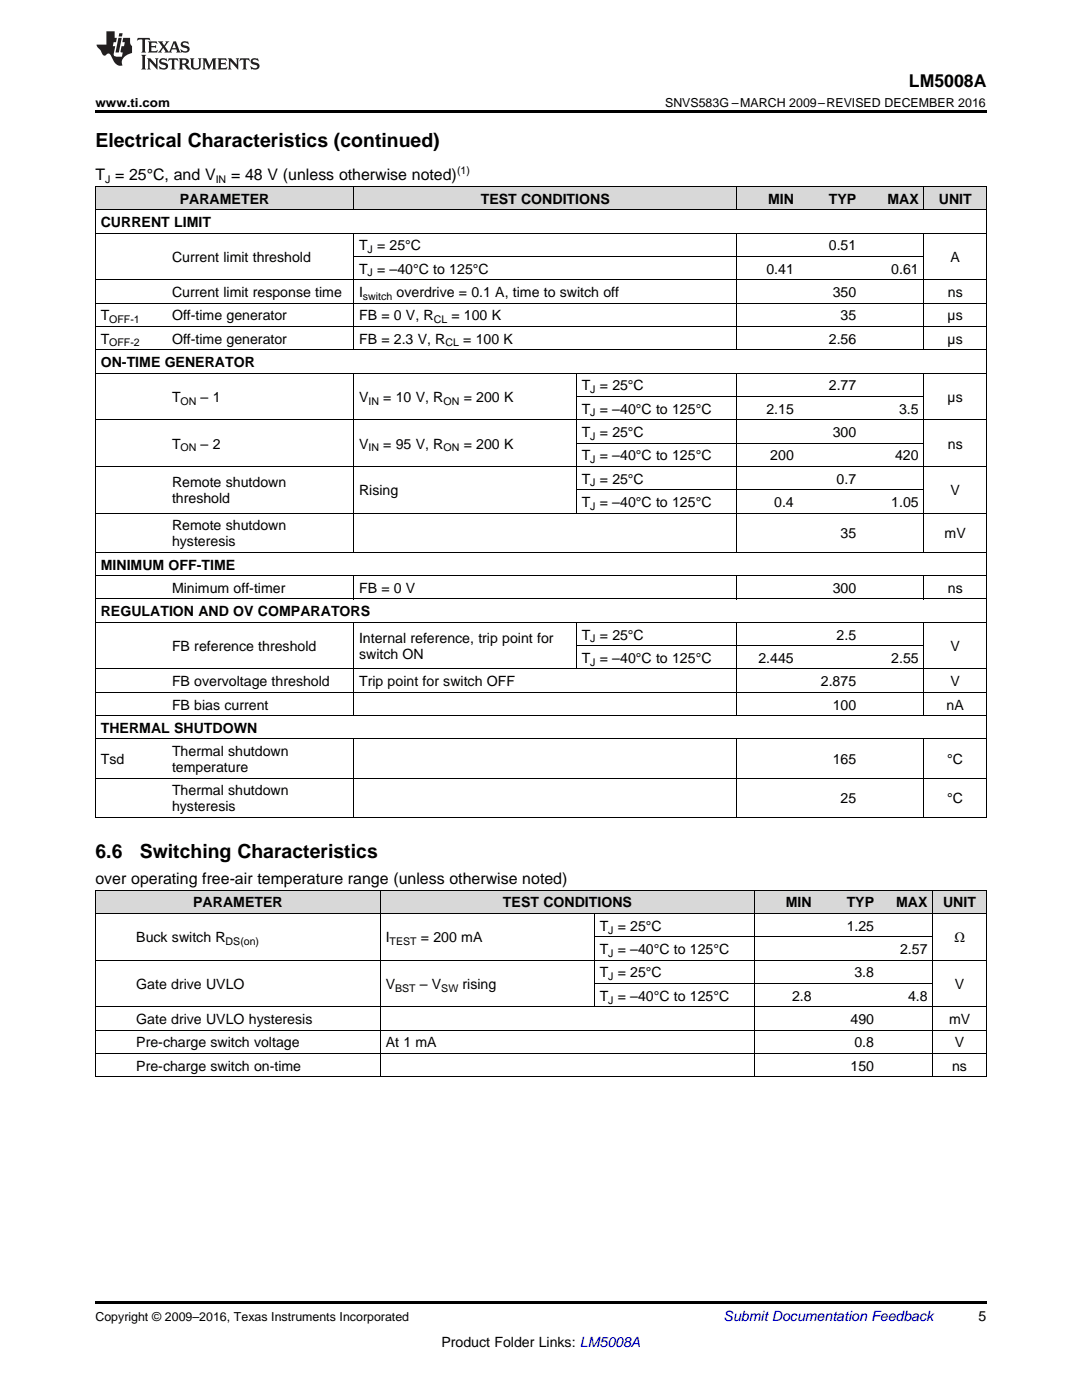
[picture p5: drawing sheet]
<svg xmlns="http://www.w3.org/2000/svg" width="216mm" height="279mm" viewBox="0 0 216 279" stroke-linecap="round" stroke-linejoin="round" font-family="sans-serif">
<defs><g id="words">
<g font-size="3.9">
<text x="19" y="29.3">Electrical Characteristics (continued)</text>
<text x="19" y="171.3">6.6</text>
<text x="27.9" y="171.3">Switching Characteristics</text>
</g>
<text font-size="3.5" x="181.4" y="17.3">LM5008A</text>
<g font-size="3.2">
<text x="19" y="36">T = 25°C, and V</text>
<text x="46.1" y="36">= 48 V (unless otherwise noted)</text>
<text x="19" y="176.4">over operating free-air temperature range (unless otherwise noted)</text>
</g>
<g font-size="2.8">
<text x="35.9" y="40.6">PARAMETER</text>
<text x="95.9" y="40.6">TEST CONDITIONS</text>
<text x="153.2" y="40.6">MIN</text>
<text x="165.4" y="40.6">TYP</text>
<text x="177.1" y="40.6">MAX</text>
<text x="187.3" y="40.6">UNIT</text>
<text x="20.1" y="45.3">CURRENT LIMIT</text>
<text x="34.3" y="52.3">Current limit threshold</text>
<text x="71.6" y="50">T = 25°C</text>
<text x="165.4" y="50">0.51</text>
<text x="189.7" y="52.3">A</text>
<text x="34.3" y="59.3">Current limit response time</text>
<text x="71.6" y="54.6">T = –40°C to 125°C</text>
<text x="71.6" y="59.3">I</text>
<text x="79.1" y="59.3">overdrive = 0.1 A, time to switch off</text>
<text x="152.9" y="54.6">0.41</text>
<text x="166.2" y="59.3">350</text>
<text x="177.8" y="54.6">0.61</text>
<text x="189.1" y="59.3">ns</text>
<text x="20.1" y="63.9">T</text>
<text x="34.3" y="63.9">Off-time generator</text>
<text x="71.6" y="63.9">FB = 0 V, R</text>
<text x="90.1" y="63.9">= 100 K</text>
<text x="167.7" y="63.9">35</text>
<text x="189.1" y="63.9">µs</text>
<text x="20.1" y="68.6">T</text>
<text x="34.3" y="68.6">Off-time generator</text>
<text x="71.6" y="68.6">FB = 2.3 V, R</text>
<text x="92.4" y="68.6">= 100 K</text>
<text x="165.4" y="68.6">2.56</text>
<text x="189.1" y="68.6">µs</text>
<text x="20.1" y="73.2">ON-TIME GENERATOR</text>
<text x="116.1" y="77.9">T = 25°C</text>
<text x="165.4" y="77.9">2.77</text>
<text x="34.3" y="80.2">T</text>
<text x="40" y="80.2">– 1</text>
<text x="71.6" y="80.2">V</text>
<text x="76.5" y="80.2">= 10 V, R</text>
<text x="92.5" y="80.2">= 200 K</text>
<text x="116.1" y="82.5">T = –40°C to 125°C</text>
<text x="152.9" y="82.5">2.15</text>
<text x="179.4" y="82.5">3.5</text>
<text x="189.1" y="80.2">µs</text>
<text x="34.3" y="89.5">T</text>
<text x="40" y="89.5">– 2</text>
<text x="71.6" y="89.5">V</text>
<text x="76.5" y="89.5">= 95 V, R</text>
<text x="92.5" y="89.5">= 200 K</text>
<text x="116.1" y="87.2">T = 25°C</text>
<text x="166.2" y="87.2">300</text>
<text x="189.1" y="89.5">ns</text>
<text x="116.1" y="91.9">T = –40°C to 125°C</text>
<text x="153.7" y="91.9">200</text>
<text x="178.6" y="91.9">420</text>
<text x="34.3" y="97.3">Remote shutdown</text>
<text x="34.3" y="100.4">threshold</text>
<text x="71.6" y="98.8">Rising</text>
<text x="116.1" y="96.5">T = 25°C</text>
<text x="116.1" y="101.2">T = –40°C to 125°C</text>
<text x="154.5" y="101.2">0.4</text>
<text x="166.9" y="96.5">0.7</text>
<text x="177.8" y="101.2">1.05</text>
<text x="189.7" y="98.8">V</text>
<text x="34.3" y="105.8">Remote shutdown</text>
<text x="167.7" y="107.4">35</text>
<text x="188.5" y="107.4">mV</text>
<text x="20.1" y="113.7">MINIMUM OFF-TIME</text>
<text x="34.3" y="109">hysteresis</text>
<text x="34.3" y="118.3">Minimum off-timer</text>
<text x="71.6" y="118.3">FB = 0 V</text>
<text x="166.2" y="118.3">300</text>
<text x="189.1" y="118.3">ns</text>
<text x="20.1" y="123">REGULATION AND OV COMPARATORS</text>
<text x="34.3" y="130">FB reference threshold</text>
<text x="71.6" y="128.4">Internal reference, trip point for</text>
<text x="71.6" y="131.6">switch ON</text>
<text x="116.1" y="127.6">T = 25°C</text>
<text x="166.9" y="127.6">2.5</text>
<text x="189.7" y="130">V</text>
<text x="34.3" y="136.9">FB overvoltage threshold</text>
<text x="71.6" y="136.9">Trip point for switch OFF</text>
<text x="116.1" y="132.3">T = –40°C to 125°C</text>
<text x="151.3" y="132.3">2.445</text>
<text x="163.8" y="136.9">2.875</text>
<text x="177.8" y="132.3">2.55</text>
<text x="189.7" y="136.9">V</text>
<text x="34.3" y="141.6">FB bias current</text>
<text x="166.2" y="141.6">100</text>
<text x="188.9" y="141.6">nA</text>
<text x="20.1" y="146.3">THERMAL SHUTDOWN</text>
<text x="20.1" y="152.5">Tsd</text>
<text x="34.3" y="150.9">Thermal shutdown</text>
<text x="34.3" y="154.1">temperature</text>
<text x="166.2" y="152.5">165</text>
<text x="189" y="152.5">°C</text>
<text x="34.3" y="158.8">Thermal shutdown</text>
<text x="34.3" y="161.9">hysteresis</text>
<text x="167.7" y="160.3">25</text>
<text x="189" y="160.3">°C</text>
<text x="38.6" y="181.1">PARAMETER</text>
<text x="100.4" y="181.1">TEST CONDITIONS</text>
<text x="119.7" y="185.7">T = 25°C</text>
<text x="156.8" y="181.1">MIN</text>
<text x="168.9" y="181.1">TYP</text>
<text x="168.9" y="185.7">1.25</text>
<text x="178.8" y="181.1">MAX</text>
<text x="188.2" y="181.1">UNIT</text>
<text x="27.2" y="188.1">Buck switch R</text>
<text x="77" y="188.1">I</text>
<text x="84" y="188.1">= 200 mA</text>
<text x="119.7" y="190.4">T = –40°C to 125°C</text>
<text x="179.6" y="190.4">2.57</text>
<text x="190.4" y="188.1">Ω</text>
<text x="27.2" y="197.4">Gate drive UVLO</text>
<text x="77" y="197.4">V</text>
<text x="83.8" y="197.4">– V</text>
<text x="92.3" y="197.4">rising</text>
<text x="119.7" y="195.1">T = 25°C</text>
<text x="170.5" y="195.1">3.8</text>
<text x="190.5" y="197.4">V</text>
<text x="119.7" y="199.7">T = –40°C to 125°C</text>
<text x="158" y="199.7">2.8</text>
<text x="181.2" y="199.7">4.8</text>
<text x="27.2" y="204.4">Gate drive UVLO hysteresis</text>
<text x="27.2" y="209">Pre-charge switch voltage</text>
<text x="77" y="209">At 1 mA</text>
<text x="169.7" y="204.4">490</text>
<text x="170.5" y="209">0.8</text>
<text x="189.4" y="204.4">mV</text>
<text x="190.5" y="209">V</text>
<text x="27.2" y="213.7">Pre-charge switch on-time</text>
<text x="169.7" y="213.7">150</text>
<text x="190" y="213.7">ns</text>
<text x="195.3" y="263.6">5</text>
<text x="88.1" y="268.9">Product Folder Links: LM5008A</text>
</g>
<text font-size="2.8" fill="#0000c8" x="144.4" y="263.6">Submit Documentation Feedback</text>
<g font-size="2.5">
<text x="19" y="21.4">www.ti.com</text>
<text x="132.7" y="21.4">SNVS583G –MARCH 2009–REVISED DECEMBER 2016</text>
<text x="19" y="263.6">Copyright © 2009–2016, Texas Instruments Incorporated</text>
</g>
<g font-size="2.1">
<text x="91.2" y="34.7">(1)</text>
<text x="21" y="36.6">J</text>
<text x="43" y="36.6">IN</text>
<text x="73.3" y="50.5">J</text>
<text x="72.4" y="59.8">switch</text>
<text x="73.3" y="55.2">J</text>
<text x="21.8" y="64.5">OFF-1</text>
<text x="86.5" y="64.5">CL</text>
<text x="21.8" y="69.1">OFF-2</text>
<text x="88.9" y="69.1">CL</text>
<text x="36" y="80.8">ON</text>
<text x="73.5" y="80.8">IN</text>
<text x="88.5" y="80.8">ON</text>
<text x="117.8" y="78.5">J</text>
<text x="117.8" y="83.1">J</text>
<text x="117.8" y="87.8">J</text>
<text x="36" y="90.1">ON</text>
<text x="73.5" y="90.1">IN</text>
<text x="88.5" y="90.1">ON</text>
<text x="117.8" y="92.4">J</text>
<text x="117.8" y="97.1">J</text>
<text x="117.8" y="101.7">J</text>
<text x="117.8" y="128.2">J</text>
<text x="117.8" y="132.9">J</text>
<text x="45" y="188.6">DS(on)</text>
<text x="77.8" y="188.6">TEST</text>
<text x="121.4" y="186.3">J</text>
<text x="121.4" y="191">J</text>
<text x="78.8" y="197.9">BST</text>
<text x="88.1" y="197.9">SW</text>
<text x="121.4" y="195.6">J</text>
<text x="121.4" y="200.3">J</text>
</g>
</g></defs>
<g fill="#d8d8d8">
<path d="M19 177.7h7.1v4.7h-7.1z"/>
<path d="M26.1 177.7h49.8v4.7h-49.8z"/>
<path d="M75.9 177.7h42.7v4.7h-42.7z"/>
<path d="M118.6 177.7h32v4.7h-32z"/>
<path d="M150.6 177.7h12.5v4.7h-12.5z"/>
<path d="M163.1 177.7h12.4v4.7h-12.4z"/>
<path d="M175.5 177.7h10.7v4.7h-10.7z"/>
<path d="M186.2 177.7h10.6v4.7h-10.6z"/>
<path d="M19 37.3h14.3v4.6h-14.3z"/>
<path d="M33.3 37.3h37.3v4.6h-37.3z"/>
<path d="M70.6 37.3h44.4v4.6h-44.4z"/>
<path d="M115 37.3h32v4.6h-32z"/>
<path d="M147 37.3h12.5v4.6h-12.5z"/>
<path d="M159.5 37.3h12.4v4.6h-12.4z"/>
<path d="M171.9 37.3h12.5v4.6h-12.5z"/>
<path d="M184.4 37.3h12.4v4.6h-12.4z"/>
</g>
<path d="M19 22h177.8v.5h-177.8zM19 214.9h.2zM75.8 214.9h.1zM118.5 214.9h.1zM150.5 214.9h.1zM186.1 214.9h.1zM196.7 214.9h.1zM19 259.7h177.8v.5h-177.8z" fill="#000"/>
<g fill="none" stroke="#000" stroke-width=".2">
<path d="M19 37.2h177.8v126M19.1 37.2v126M70.5 37.2v4.7M147 37.2v4.7M184.3 37.2v4.7M19 55.8h177.8M19 46.5h177.8M19 41.9h177.8M70.5 46.6v23.2M70.6 51.2h113.8M147 46.6v23.2M184.3 46.6v23.2"/>
<path d="M19 74.5h177.8M19 69.8h177.8M19 65.1h177.8M19 60.5h177.8M70.5 74.5v35.8M115 74.5v27.9M115 79.1h69.4M147 74.5v35.8M184.3 74.5v35.8M19 93.1h177.8M19 83.8h177.8M115 97.7h69.4"/>
<path d="M115 88.4h69.4M19 119.5h177.8M19 114.9h177.8M19 110.2h177.8M19 102.4h177.8M70.5 114.9v4.7M147 114.9v4.7M184.3 114.9v4.7M19 138.2h177.8M19 133.5h177.8M19 124.2h177.8M70.5 124.2v18.7"/>
<path d="M115 124.2v9.4M115 128.9h69.4M147 124.2v18.7M184.3 124.2v18.7M19 155.3h177.8M19 147.5h177.8M19 142.8h177.8M70.5 147.5v15.7M147 147.5v15.7M184.3 147.5v15.7M19 177.6l177.8 .1v37.2M19 163.1h177.8"/>
<path d="M19.1 177.7v37.2M75.9 177.7v37.2M150.5 177.7v37.2M186.1 177.7v37.2M19 191.6h177.8M19 182.3h177.8M118.6 182.3v18.7M118.6 196.3h67.6M118.6 187h67.6M19 214.9h177.8M19 210.2h177.8M19 205.6h177.8"/>
<path d="M19 200.9h177.8"/>
</g>
<g fill="#231f20">
<path d="M27.5 7.6l-.1 .5 .4-.2h.6v.1v2.1l-.2 .4h1l-.3-.4v-2.1l.1-.1h.5l.5 .2-.2-.5zM29.5 8.3l.2 .3v1.5l-.2 .4h1.8l.2-.6a1.04 1.04 0 0 1-1.3 .2v-.7h.6l.3 .2v-.6l-.3 .2h-.6v-.6l.8-.1 .4 .3-.2-.5zM31.5 8.3l.9 1.1-.9 1.1h.8l-.2-.2 .5-.7 .4 .7-.2 .2h1.5l-.1-.2 .1-.4h.9l.1 .4-.2 .2h1l-.3-.3-.7-1.9h-.5l-.9 2-.8-1 .9-1h-.8l.1 .3-.3 .5-.4-.6 .2-.2zM34.7 8.6l.4 1h-.7zM36.3 8.4a.63 .63 0 0 0-.2 .7 .63 .63 0 0 0 .6 .4l.6 .2 .1 .2a.75 .75 0 0 1-.7 .4 .75 .75 0 0 1-.6-.5l.1 .7 .1-.1a1.11 1.11 0 0 0 1.5-.6 1.13 1.13 0 0 0-1.2-.8l-.1-.4a1.04 1.04 0 0 1 1.2 .2l-.2-.5-.1 .1-.5-.2zM28.2 10.9l.2 .4v2.2l-.2 .4h1l-.3-.4v-2.2l.3-.4zM29.3 11.6l.3 .4v1.5l-.3 .4h.8l-.2-.4v-1.3l1.5 1.7v-1.9l.2-.4h-.7l.2 .4v.9l-1.1-1.3zM32 11.8a.62 .62 0 0 0-.2 .7 .62 .62 0 0 0 .6 .4l.6 .1 .1 .3a.76 .76 0 0 1-.7 .3 .76 .76 0 0 1-.6-.4l.1 .7 .1-.1a1.11 1.11 0 0 0 1.5-.6 1.13 1.13 0 0 0-1.2-.8l-.1-.4a1.04 1.04 0 0 1 1.2 .2l-.2-.6-.1 .1-.5-.1zM33.7 11.6l-.2 .6a.61 .61 0 0 1 .8-.3v1.6l-.2 .4h.9l-.2-.4v-1.6a.63 .63 0 0 1 .8 .3l-.2-.6zM35.6 11.6l.3 .4v1.5l-.3 .4h1l-.2-.2v-.8l.5 .2a.76 .76 0 0 0 1.2 .7l-1-1a.58 .58 0 0 0 .6-.5 .58 .58 0 0 0-.5-.6zM36.4 11.9h.1a.45 .45 0 0 1 .5 .1 .45 .45 0 0 1 .1 .5l-.7 .2zM37.9 11.6l.2 .2a2.17 2.17 0 0 0 .3 1.9 .99 .99 0 0 0 1.6-.6v-1.1l.2-.4h-.7l.2 .2a1.92 1.92 0 0 1-.2 1.8 .6 .6 0 0 1-.9-.5v-1.1l.2-.4zM40.4 11.6l.2 .4v1.5l-.2 .4h.7l-.2-.4v-1.4l.8 1.8 .8-1.8v1.4l-.2 .4h.9l-.2-.4v-1.5l.2-.4h-.8l-.6 1.5-.6-1.5zM43.4 11.6l.2 .4v1.5l-.2 .4h1.8l.2-.6a1.04 1.04 0 0 1-1.3 .1v-.6h.5l.4 .2v-.6l-.4 .2h-.5v-.7h.8l.3 .3-.1-.6zM45.5 11.6l.2 .4v1.5l-.2 .4h.7l-.2-.4v-1.3l1.5 1.7v-1.9l.2-.4h-.7l.2 .4v.9l-1.1-1.3zM47.9 11.6l-.1 .6a.61 .61 0 0 1 .8-.3v1.6l-.3 .4h1l-.3-.4 .1-1.6a.63 .63 0 0 1 .7 .3l-.1-.6zM50.2 11.8a.62 .62 0 0 0-.2 .7 .62 .62 0 0 0 .6 .4l.6 .1 .2 .3a.76 .76 0 0 1-.8 .3 .76 .76 0 0 1-.6-.4l.1 .7 .2-.1a1.11 1.11 0 0 0 1.5-.6 1.13 1.13 0 0 0-1.3-.8l-.1-.4a1.04 1.04 0 0 1 1.2 .2l-.1-.6-.2 .1-.5-.1z"/>
<path d="M21.2 6.3v2.6h-1.9l.1 .4 .7 .9a.91 .91 0 0 0 1 .8 .56 .56 0 0 1 .5-.3 .56 .56 0 0 1 .5 .3l.4 .8a1.53 1.53 0 0 0 1.9 1.2 1.54 1.54 0 0 1 1-2.1l.9-.3v-1.4a1.52 1.52 0 0 1-.3-1.6h-1.4l-.2 .8h.5l-.2 .8h-.4l-.2 1v.2l.4 .1-.2 .8a1.93 1.93 0 0 1-1.6-.3l.3-1.8h-.5l.2-.8h.4l.2-.8h-.4v-1.3zM23.6 7.6l-.6 2.9h.7l.6-2.9zM23.8 6.6l-.1 .7h.6l.2-.7z"/>
</g>
<use href="#words"/>
</svg>
